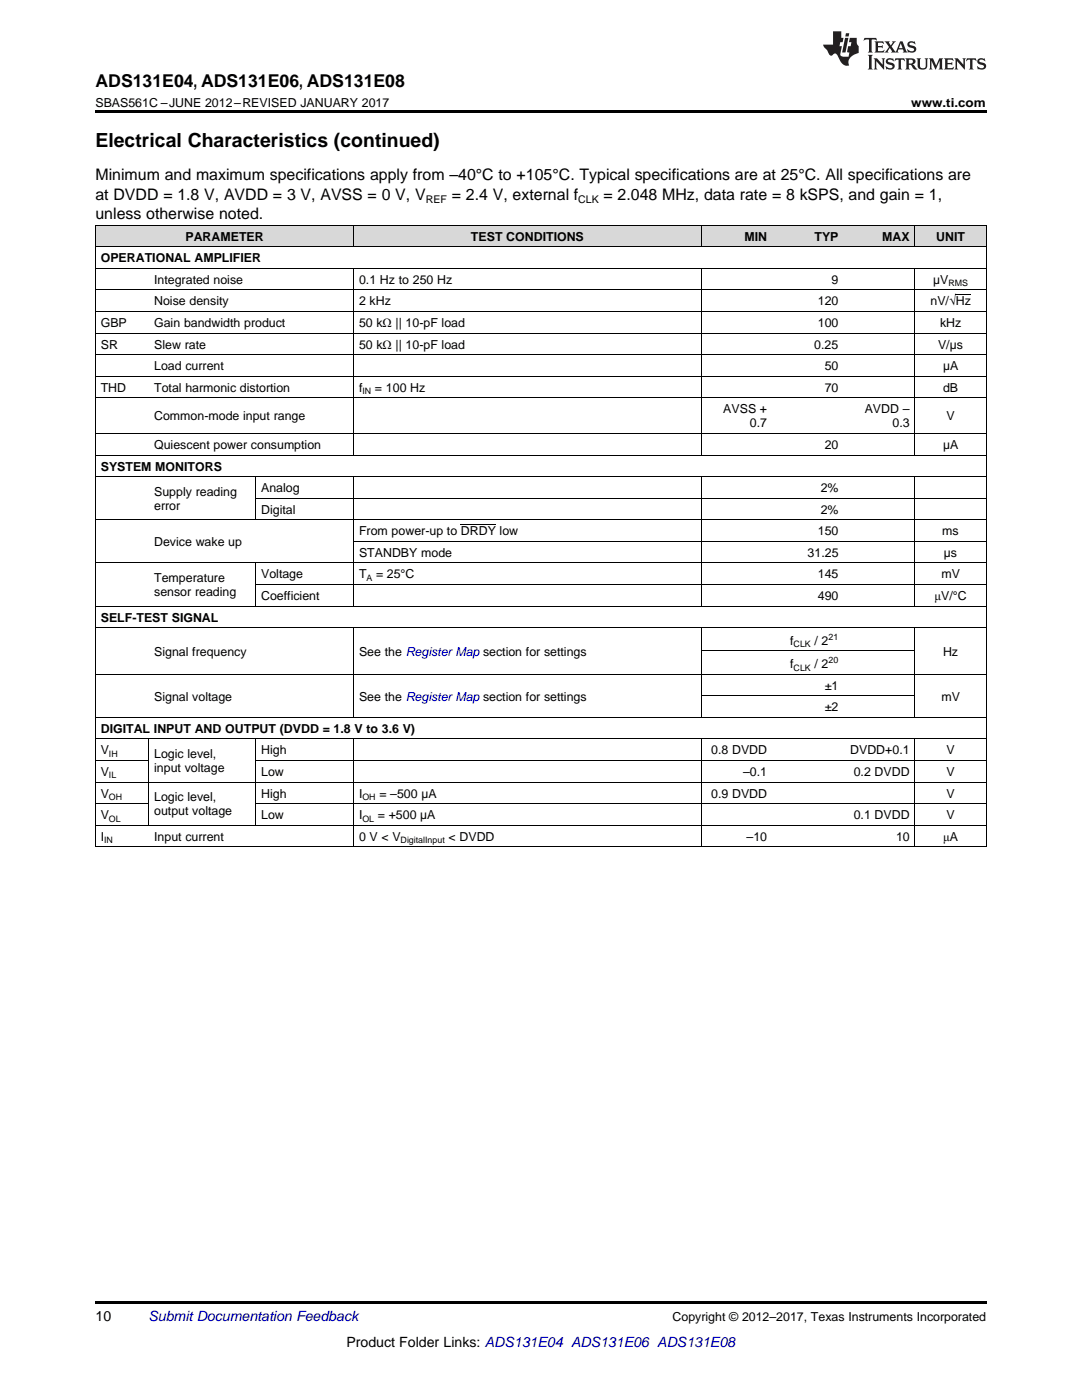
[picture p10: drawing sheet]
<svg xmlns="http://www.w3.org/2000/svg" width="216mm" height="279mm" viewBox="0 0 216 279" stroke-linecap="round" stroke-linejoin="round" font-family="sans-serif">
<defs><g id="words">
<text font-size="3.9" x="19" y="29.3">Electrical Characteristics (continued)</text>
<text font-size="3.5" x="19" y="17.3">ADS131E04, ADS131E06, ADS131E08</text>
<g font-size="3.2">
<text x="19" y="36">Minimum and maximum specifications apply from –40°C to +105°C. Typical specifications are at 25°C. All specifications are</text>
<text x="19" y="39.9">at DVDD = 1.8 V, AVDD = 3 V, AVSS = 0 V, V</text>
<text x="90.2" y="39.9">= 2.4 V, external f</text>
<text x="120.4" y="39.9">= 2.048 MHz, data rate = 8 kSPS, and gain = 1,</text>
<text x="19" y="43.7">unless otherwise noted.</text>
</g>
<g font-size="2.8">
<text x="19" y="263.6">10</text>
<text x="69.1" y="268.9">Product Folder Links: ADS131E04 ADS131E06 ADS131E08</text>
</g>
<text font-size="2.8" fill="#0000c8" x="29.6" y="263.6">Submit Documentation Feedback</text>
<g font-size="2.5">
<text x="19" y="21.4">SBAS561C –JUNE 2012–REVISED JANUARY 2017</text>
<text x="181.8" y="21.4">www.ti.com</text>
<text x="20.1" y="52.4">OPERATIONAL AMPLIFIER</text>
<text x="37" y="48">PARAMETER</text>
<text x="94" y="48">TEST CONDITIONS</text>
<text x="148.6" y="48">MIN</text>
<text x="162.5" y="48">TYP</text>
<text x="176" y="48">MAX</text>
<text x="186.8" y="48">UNIT</text>
<text x="30.8" y="56.7">Integrated noise</text>
<text x="71.6" y="56.7">0.1 Hz to 250 Hz</text>
<text x="165.9" y="56.7">9</text>
<text x="186.2" y="56.7">µV</text>
<text x="20.1" y="65.3">GBP</text>
<text x="30.8" y="61">Noise density</text>
<text x="30.8" y="65.3">Gain bandwidth product</text>
<text x="71.6" y="61">2 kHz</text>
<text x="71.6" y="65.3">50 kΩ || 10-pF load</text>
<text x="163.2" y="61">120</text>
<text x="163.2" y="65.3">100</text>
<text x="185.7" y="61">nV/√Hz</text>
<text x="187.6" y="65.3">kHz</text>
<text x="20.1" y="69.6">SR</text>
<text x="30.8" y="69.6">Slew rate</text>
<text x="71.6" y="69.6">50 kΩ || 10-pF load</text>
<text x="162.5" y="69.6">0.25</text>
<text x="187.2" y="69.6">V/µs</text>
<text x="30.8" y="73.9">Load current</text>
<text x="164.6" y="73.9">50</text>
<text x="188.2" y="73.9">µA</text>
<text x="20.1" y="78.2">THD</text>
<text x="30.8" y="78.2">Total harmonic distortion</text>
<text x="30.8" y="83.9">Common-mode input range</text>
<text x="71.6" y="78.2">f</text>
<text x="74.8" y="78.2">= 100 Hz</text>
<text x="144.3" y="82.5">AVSS +</text>
<text x="164.6" y="78.2">70</text>
<text x="172.5" y="82.5">AVDD –</text>
<text x="188.2" y="78.2">dB</text>
<text x="188.9" y="83.9">V</text>
<text x="30.8" y="89.6">Quiescent power consumption</text>
<text x="149.6" y="85.3">0.7</text>
<text x="164.6" y="89.6">20</text>
<text x="178.1" y="85.3">0.3</text>
<text x="188.2" y="89.6">µA</text>
<text x="20.1" y="93.9">SYSTEM MONITORS</text>
<text x="30.8" y="99">Supply reading</text>
<text x="30.8" y="101.8">error</text>
<text x="52.1" y="98.2">Analog</text>
<text x="163.8" y="98.2">2%</text>
<text x="52.1" y="102.5">Digital</text>
<text x="71.6" y="106.8">From power-up to DRDY low</text>
<text x="163.2" y="106.8">150</text>
<text x="163.8" y="102.5">2%</text>
<text x="188" y="106.8">ms</text>
<text x="30.8" y="109">Device wake up</text>
<text x="71.6" y="111.1">STANDBY mode</text>
<text x="161.1" y="111.1">31.25</text>
<text x="188.3" y="111.1">µs</text>
<text x="30.8" y="116.2">Temperature</text>
<text x="30.8" y="119">sensor reading</text>
<text x="52.1" y="115.4">Voltage</text>
<text x="52.1" y="119.7">Coefficient</text>
<text x="71.6" y="115.4">T</text>
<text x="75" y="115.4">= 25°C</text>
<text x="163.2" y="115.4">145</text>
<text x="163.2" y="119.7">490</text>
<text x="186.5" y="119.7">μV/°C</text>
<text x="187.9" y="115.4">mV</text>
<text x="20.1" y="124">SELF-TEST SIGNAL</text>
<text x="30.8" y="130.8">Signal frequency</text>
<text x="71.6" y="130.8">See the Register Map section for settings</text>
<text x="157.7" y="128.7">f</text>
<text x="162.5" y="128.7">/ 2</text>
<text x="188.2" y="130.8">Hz</text>
<text x="157.7" y="133.3">f</text>
<text x="162.5" y="133.3">/ 2</text>
<text x="164.6" y="137.7">±1</text>
<text x="30.8" y="139.8">Signal voltage</text>
<text x="71.6" y="139.8">See the Register Map section for settings</text>
<text x="164.6" y="142">±2</text>
<text x="187.9" y="139.8">mV</text>
<text x="20.1" y="146.3">DIGITAL INPUT AND OUTPUT (DVDD = 1.8 V to 3.6 V)</text>
<text x="20.1" y="150.6">V</text>
<text x="20.1" y="154.9">V</text>
<text x="30.8" y="151.3">Logic level,</text>
<text x="30.8" y="154.1">input voltage</text>
<text x="52.1" y="150.6">High</text>
<text x="52.1" y="154.9">Low</text>
<text x="141.9" y="150.6">0.8 DVDD</text>
<text x="148.3" y="154.9">–0.1</text>
<text x="169.7" y="150.6">DVDD+0.1</text>
<text x="170.4" y="154.9">0.2 DVDD</text>
<text x="188.9" y="150.6">V</text>
<text x="188.9" y="154.9">V</text>
<text x="20.1" y="159.2">V</text>
<text x="30.8" y="159.9">Logic level,</text>
<text x="52.1" y="159.2">High</text>
<text x="71.6" y="159.2">I</text>
<text x="75.7" y="159.2">= –500 µA</text>
<text x="141.9" y="159.2">0.9 DVDD</text>
<text x="188.9" y="159.2">V</text>
<text x="20.1" y="163.5">V</text>
<text x="20.1" y="167.8">I</text>
<text x="30.8" y="162.7">output voltage</text>
<text x="30.8" y="167.8">Input current</text>
<text x="52.1" y="163.5">Low</text>
<text x="71.6" y="163.5">I</text>
<text x="71.6" y="167.8">0 V &lt; V</text>
<text x="75.4" y="163.5">= +500 µA</text>
<text x="89.5" y="167.8">&lt; DVDD</text>
<text x="149" y="167.8">–10</text>
<text x="170.4" y="163.5">0.1 DVDD</text>
<text x="178.8" y="167.8">10</text>
<text x="188.2" y="167.8">μA</text>
<text x="188.9" y="163.5">V</text>
<text x="134.2" y="263.6">Copyright © 2012–2017, Texas Instruments Incorporated</text>
</g>
<g font-size="2.1">
<text x="85" y="40.5">REF</text>
<text x="115.4" y="40.5">CLK</text>
</g>
<g font-size="1.8">
<text x="189.2" y="57.2">RMS</text>
<text x="72.3" y="78.7">IN</text>
<text x="73.1" y="115.9">A</text>
<text x="158.4" y="129.2">CLK</text>
<text x="165.3" y="127.7">21</text>
<text x="158.4" y="133.8">CLK</text>
<text x="165.3" y="132.4">20</text>
<text x="21.7" y="151.1">IH</text>
<text x="21.7" y="155.4">IL</text>
<text x="21.7" y="159.7">OH</text>
<text x="72.3" y="159.7">OH</text>
<text x="21.7" y="164">OL</text>
<text x="72.3" y="164">OL</text>
<text x="20.8" y="168.3">IN</text>
<text x="79.9" y="168.3">DigitalInput</text>
</g>
</g></defs>
<g fill="#d8d8d8">
<path d="M19 45h10.7v4.3h-10.7z"/>
<path d="M29.7 45h21.3v4.3h-21.3z"/>
<path d="M51 45h19.6v4.3h-19.6z"/>
<path d="M70.6 45h37.3v4.3h-37.3z"/>
<path d="M107.9 45h32v4.3h-32z"/>
<path d="M139.9 45h14.3v4.3h-14.3z"/>
<path d="M154.2 45h14.2v4.3h-14.2z"/>
<path d="M168.4 45h14.2v4.3h-14.2z"/>
<path d="M182.6 45h14.2v4.3h-14.2z"/>
</g>
<path d="M19 22h177.8v.5h-177.8zM19 259.7h177.8v.5h-177.8z" fill="#000"/>
<g fill="none" stroke="#000" stroke-width=".2">
<path d="M19 57.9h177.8M19 53.6h177.8M19 49.3h177.8M19 45h177.8M19.1 45v124.1M70.5 45v4.3M70.5 53.6v37.3M139.9 45v4.3M139.9 53.6v37.3M182.5 45v4.3M182.5 53.6v37.3M196.8 45v124.1"/>
<path d="M19 79.4h177.8M19 75.1h177.8M19 70.8h177.8M19 66.5h177.8M19 62.2h177.8M19 95.1h177.8M19 90.8h177.8M19 86.5h177.8M51 95.2v8.6M51 99.4h145.8M70.5 95.2v25.8M139.9 95.2v25.8"/>
<path d="M182.5 95.2v25.8M19 112.3h177.8M19 103.7h177.8M51 112.4v8.6M51 116.6h145.8M70.6 108h126.2M19 134.6h177.8M19 125.3h177.8M19 120.9h177.8M70.5 125.3v17.9M139.9 125.3v17.9M139.9 138.9h42.7"/>
<path d="M139.9 129.9h42.7M182.5 125.3v17.9M19 156.1h177.8M19 151.8h10.7M19 147.5h177.8M19 143.2h177.8M29.7 147.5v17.2M51 147.5v17.2M51 151.8h145.8M70.5 147.5v21.6M139.9 147.5v21.6M182.5 147.5v21.6"/>
<path d="M19 169h177.8M19 164.7h177.8M19 160.4h10.7M51 160.4h145.8"/>
</g>
<g fill="#231f20">
<path d="M172.5 7.6l-.1 .5 .4-.2h.6v.1v2.1l-.2 .4h.9l-.2-.4v-2.1l.1-.1h.5l.5 .2-.2-.5zM174.5 8.3l.2 .3v1.5l-.2 .4h1.8l.2-.6a1.04 1.04 0 0 1-1.3 .2v-.7h.6l.3 .2v-.6l-.3 .2h-.6v-.6l.8-.1 .4 .3-.2-.5zM176.5 8.3l.9 1.1-.9 1.1h.8l-.2-.2 .4-.7 .5 .7-.2 .2h1.5l-.2-.2 .2-.4h.9l.1 .4-.2 .2h1l-.3-.3-.7-1.9h-.5l-.9 2-.8-1 .9-1h-.8l.1 .3-.4 .5-.3-.6 .1-.2zM179.7 8.6l.4 1h-.7zM181.3 8.4a.63 .63 0 0 0-.2 .7 .63 .63 0 0 0 .6 .4l.6 .2 .1 .2a.75 .75 0 0 1-.7 .4 .75 .75 0 0 1-.6-.5l.1 .7 .1-.1a1.11 1.11 0 0 0 1.5-.6 1.13 1.13 0 0 0-1.2-.8l-.1-.4a1.04 1.04 0 0 1 1.2 .2l-.2-.5-.2 .1-.4-.2zM173.2 10.9l.2 .4v2.2l-.2 .4h1l-.3-.4v-2.2l.3-.4zM174.3 11.6l.3 .4v1.5l-.3 .4h.8l-.2-.4v-1.3l1.5 1.7v-1.9l.2-.4h-.7l.2 .4v.9l-1.1-1.3zM177 11.8a.62 .62 0 0 0-.2 .7 .62 .62 0 0 0 .6 .4l.6 .1 .1 .3a.76 .76 0 0 1-.7 .3 .76 .76 0 0 1-.7-.4l.2 .7 .1-.1a1.11 1.11 0 0 0 1.5-.6 1.13 1.13 0 0 0-1.2-.8l-.1-.4a1.04 1.04 0 0 1 1.2 .2l-.2-.6-.2 .1-.5-.1zM178.7 11.6l-.2 .6a.61 .61 0 0 1 .8-.3v1.6l-.2 .4h.9l-.2-.4v-1.6a.63 .63 0 0 1 .7 .3l-.1-.6zM180.6 11.6l.3 .4v1.5l-.3 .4h1l-.2-.2-.1-.8 .6 .2a.76 .76 0 0 0 1.2 .7l-1-1a.58 .58 0 0 0 .6-.5 .58 .58 0 0 0-.5-.6zM181.4 11.9h.1a.45 .45 0 0 1 .5 .1 .45 .45 0 0 1 .1 .5l-.8 .2zM182.9 11.6l.2 .2a2.17 2.17 0 0 0 .3 1.9 .99 .99 0 0 0 1.6-.6v-1.1l.2-.4h-.7l.2 .2a1.92 1.92 0 0 1-.2 1.8 .6 .6 0 0 1-.9-.5v-1.1l.2-.4zM185.4 11.6l.2 .4v1.5l-.2 .4h.7l-.2-.4v-1.4l.8 1.8 .8-1.8v1.4l-.2 .4h.9l-.2-.4v-1.5l.2-.4h-.8l-.6 1.5-.6-1.5zM188.4 11.6l.2 .4v1.5l-.2 .4h1.8l.1-.6a1.04 1.04 0 0 1-1.2 .1v-.6h.5l.4 .2v-.6l-.4 .2h-.5v-.7h.8l.3 .3-.1-.6zM190.5 11.6l.2 .4v1.5l-.2 .4h.7l-.2-.4v-1.3l1.5 1.7v-1.9l.2-.4h-.7l.2 .4v.9l-1.1-1.3zM192.9 11.6l-.1 .6a.61 .61 0 0 1 .7-.3l.1 1.6-.3 .4h1l-.3-.4 .1-1.6a.63 .63 0 0 1 .7 .3l-.1-.6zM195.2 11.8a.62 .62 0 0 0-.2 .7 .62 .62 0 0 0 .6 .4l.6 .1 .1 .3a.76 .76 0 0 1-.7 .3 .76 .76 0 0 1-.6-.4l.1 .7 .1-.1a1.11 1.11 0 0 0 1.6-.6 1.13 1.13 0 0 0-1.3-.8l-.1-.4a1.04 1.04 0 0 1 1.2 .2l-.1-.6-.2 .1-.5-.1z"/>
<path d="M166.2 6.3v2.6h-1.9v.4l.8 .9a.91 .91 0 0 0 1 .8 .56 .56 0 0 1 .5-.3 .56 .56 0 0 1 .5 .3l.4 .8a1.53 1.53 0 0 0 1.9 1.2 1.54 1.54 0 0 1 1-2.1l.9-.3v-1.4a1.52 1.52 0 0 1-.4-1.6h-1.3l-.2 .8h.5l-.2 .8h-.5l-.1 1v.2l.4 .1-.2 .8a1.93 1.93 0 0 1-1.6-.3l.3-1.8h-.5l.2-.8h.4l.2-.8h-.4v-1.3zM168.6 7.6l-.6 2.9h.7l.6-2.9zM168.8 6.6l-.1 .7h.6l.2-.7z"/>
</g>
<path d="M190.7 58.8h3M92 104.7h7" fill="none" stroke="#000" stroke-width=".2"/>
<use href="#words"/>
</svg>
